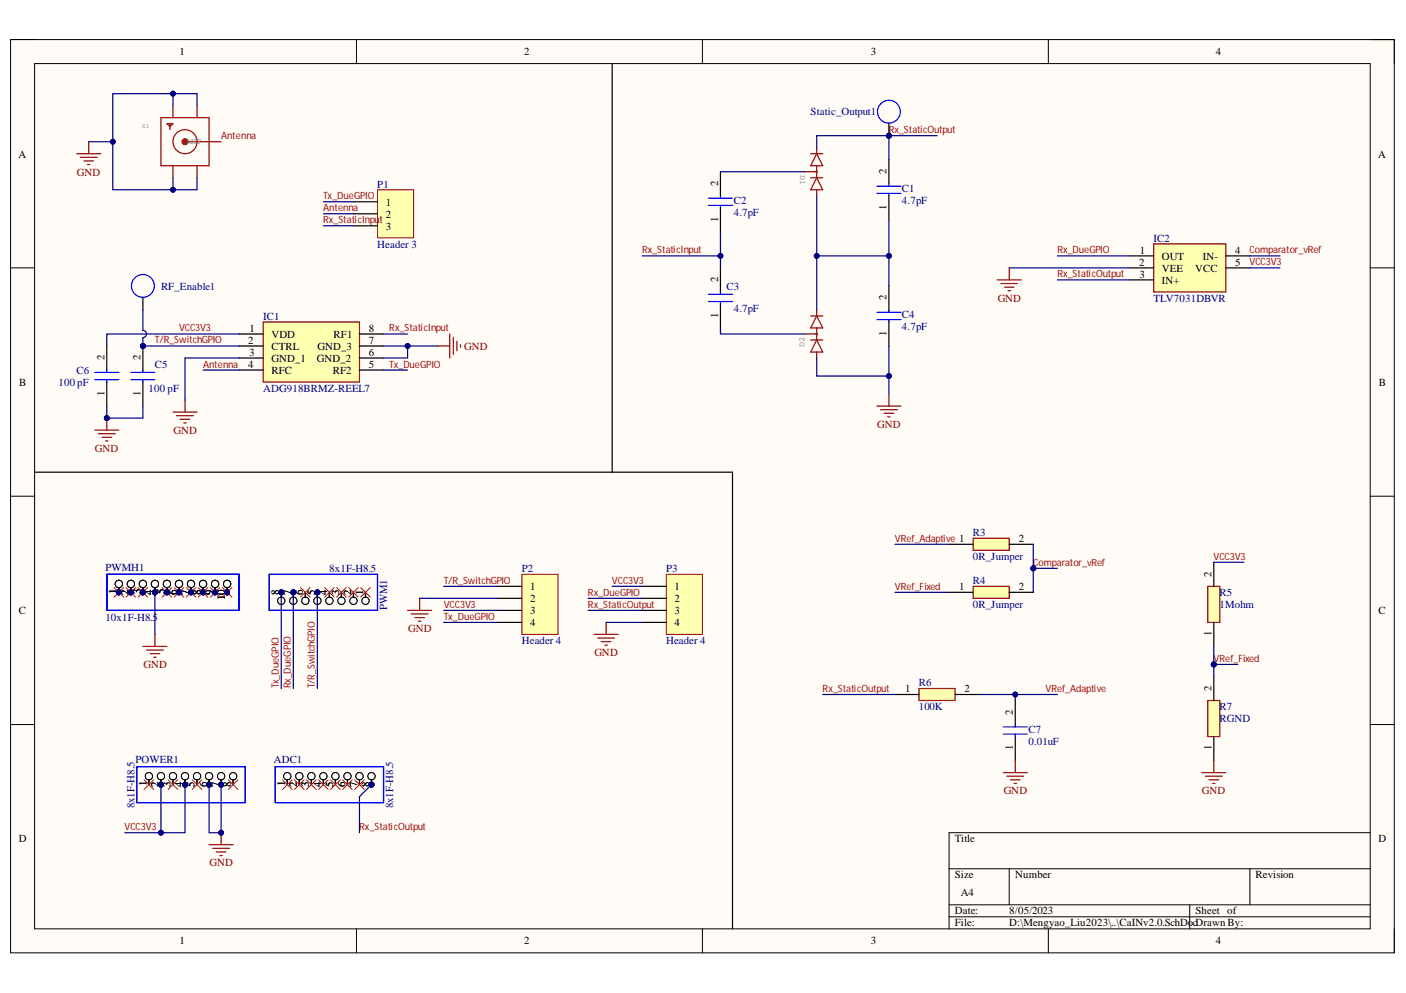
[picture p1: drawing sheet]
<svg xmlns="http://www.w3.org/2000/svg" width="297mm" height="210mm" viewBox="0 0 297 210" stroke-linecap="round" stroke-linejoin="round" font-family="sans-serif">
<defs><g id="words">
<g font-size="2.3">
<text x="37.9" y="11.7">1</text>
<text x="110.8" y="11.7">2</text>
<text x="184" y="11.7">3</text>
<text x="256.9" y="11.7">4</text>
<text x="3.9" y="33.3">A</text>
<text x="291.2" y="33.3">A</text>
<text x="151.7" y="39.3" transform="rotate(-90 151.7 39.3)">2</text>
<text x="187.3" y="36.8" transform="rotate(-90 187.3 36.8)">2</text>
<text x="81.5" y="43.5">1</text>
<text x="81.5" y="46">2</text>
<text x="151.7" y="46.9" transform="rotate(-90 151.7 46.9)">1</text>
<text x="187.3" y="44.3" transform="rotate(-90 187.3 44.3)">1</text>
<text x="81.5" y="48.5">3</text>
<text x="240.8" y="53.6">1</text>
<text x="261" y="53.6">4</text>
<text x="151.7" y="59.7" transform="rotate(-90 151.7 59.7)">2</text>
<text x="240.6" y="56.2">2</text>
<text x="240.7" y="58.7">3</text>
<text x="245.5" y="54.9">OUT</text>
<text x="245.5" y="57.4">VEE</text>
<text x="245.5" y="60">IN+</text>
<text x="252.5" y="57.4">VCC</text>
<text x="254.1" y="54.9">IN-</text>
<text x="261" y="56.2">5</text>
<text x="187.3" y="63.5" transform="rotate(-90 187.3 63.5)">2</text>
<text x="52.7" y="70.1">1</text>
<text x="57.4" y="71.4">VDD</text>
<text x="70.5" y="71.4">RF1</text>
<text x="77.9" y="70.1">8</text>
<text x="151.7" y="67.1" transform="rotate(-90 151.7 67.1)">1</text>
<text x="187.3" y="70.9" transform="rotate(-90 187.3 70.9)">1</text>
<text x="22.1" y="76.2" transform="rotate(-90 22.1 76.2)">2</text>
<text x="29.7" y="76.2" transform="rotate(-90 29.7 76.2)">2</text>
<text x="52.5" y="72.6">2</text>
<text x="52.5" y="77.7">4</text>
<text x="52.6" y="75.2">3</text>
<text x="57.4" y="73.9">CTRL</text>
<text x="57.4" y="76.4">GND_1</text>
<text x="66.9" y="76.4">GND_2</text>
<text x="67.1" y="73.9">GND_3</text>
<text x="77.9" y="72.6">7</text>
<text x="77.9" y="75.2">6</text>
<text x="77.9" y="77.7">5</text>
<text x="4.1" y="81.5">B</text>
<text x="22.1" y="83.6" transform="rotate(-90 22.1 83.6)">1</text>
<text x="29.7" y="83.6" transform="rotate(-90 29.7 83.6)">1</text>
<text x="57.4" y="79">RFC</text>
<text x="70.3" y="79">RF2</text>
<text x="291.3" y="81.5">B</text>
<text x="215.3" y="114.6">2</text>
<text x="24.6" y="125.6" transform="rotate(-90 24.6 125.6)">1</text>
<text x="27.2" y="125.7" transform="rotate(-90 27.2 125.7)">2</text>
<text x="29.7" y="125.7" transform="rotate(-90 29.7 125.7)">3</text>
<text x="32.2" y="125.7" transform="rotate(-90 32.2 125.7)">4</text>
<text x="34.8" y="125.7" transform="rotate(-90 34.8 125.7)">5</text>
<text x="37.3" y="125.7" transform="rotate(-90 37.3 125.7)">6</text>
<text x="39.9" y="125.7" transform="rotate(-90 39.9 125.7)">7</text>
<text x="42.4" y="125.7" transform="rotate(-90 42.4 125.7)">8</text>
<text x="44.9" y="125.7" transform="rotate(-90 44.9 125.7)">9</text>
<text x="58.9" y="125.7" transform="rotate(-90 58.9 125.7)">8</text>
<text x="61.4" y="125.7" transform="rotate(-90 61.4 125.7)">7</text>
<text x="64" y="125.7" transform="rotate(-90 64 125.7)">6</text>
<text x="66.5" y="125.7" transform="rotate(-90 66.5 125.7)">5</text>
<text x="69.1" y="125.7" transform="rotate(-90 69.1 125.7)">4</text>
<text x="71.7" y="125.7" transform="rotate(-90 71.7 125.7)">3</text>
<text x="74.2" y="125.7" transform="rotate(-90 74.2 125.7)">2</text>
<text x="76.7" y="125.7" transform="rotate(-90 76.7 125.7)">1</text>
<text x="112" y="124.7">1</text>
<text x="142.5" y="124.7">1</text>
<text x="202.7" y="124.7">1</text>
<text x="215.3" y="124.7">2</text>
<text x="256" y="121.9" transform="rotate(-90 256 121.9)">2</text>
<text x="4" y="129.8">C</text>
<text x="47.5" y="126.9" transform="rotate(-90 47.5 126.9)">10</text>
<text x="47.5" y="126.9" transform="rotate(-90 47.5 126.9)">1</text>
<text x="112" y="127.3">2</text>
<text x="112" y="129.8">3</text>
<text x="142.5" y="127.3">2</text>
<text x="142.5" y="129.8">3</text>
<text x="291.2" y="129.8">C</text>
<text x="112" y="132.3">4</text>
<text x="142.5" y="132.3">4</text>
<text x="256" y="134.4" transform="rotate(-90 256 134.4)">1</text>
<text x="191.2" y="146.3">1</text>
<text x="203.8" y="146.3">2</text>
<text x="256" y="146" transform="rotate(-90 256 146)">2</text>
<text x="214" y="151.1" transform="rotate(-90 214 151.1)">2</text>
<text x="214" y="158.6" transform="rotate(-90 214 158.6)">1</text>
<text x="256" y="158.6" transform="rotate(-90 256 158.6)">1</text>
<text x="31" y="166.2" transform="rotate(-90 31 166.2)">1</text>
<text x="33.5" y="166.4" transform="rotate(-90 33.5 166.4)">2</text>
<text x="36" y="166.3" transform="rotate(-90 36 166.3)">3</text>
<text x="38.6" y="166.4" transform="rotate(-90 38.6 166.4)">4</text>
<text x="41.1" y="166.3" transform="rotate(-90 41.1 166.3)">5</text>
<text x="43.7" y="166.4" transform="rotate(-90 43.7 166.4)">6</text>
<text x="46.2" y="166.4" transform="rotate(-90 46.2 166.4)">7</text>
<text x="48.7" y="166.3" transform="rotate(-90 48.7 166.3)">8</text>
<text x="60.2" y="166.2" transform="rotate(-90 60.2 166.2)">1</text>
<text x="62.7" y="166.4" transform="rotate(-90 62.7 166.4)">2</text>
<text x="65.2" y="166.3" transform="rotate(-90 65.2 166.3)">3</text>
<text x="67.9" y="166.4" transform="rotate(-90 67.9 166.4)">4</text>
<text x="70.4" y="166.3" transform="rotate(-90 70.4 166.3)">5</text>
<text x="72.9" y="166.4" transform="rotate(-90 72.9 166.4)">6</text>
<text x="75.5" y="166.4" transform="rotate(-90 75.5 166.4)">7</text>
<text x="78" y="166.3" transform="rotate(-90 78 166.3)">8</text>
<text x="4" y="178.1">D</text>
<text x="201.7" y="178.1">Title</text>
<text x="291.2" y="178.1">D</text>
<text x="201.7" y="185.7">Size</text>
<text x="214.5" y="185.7">Number</text>
<text x="265.3" y="185.7">Revision</text>
<text x="203" y="189.5">A4</text>
<text x="201.7" y="193.3">Date:</text>
<text x="201.7" y="195.8">File:</text>
<text x="213.2" y="193.3">8/05/2023</text>
<text x="213.2" y="195.8">D:\Mengyao_Liu2023\..\CaINv2.0.SchDocDrawn By:</text>
<text x="252.6" y="193.3">Sheet of</text>
<text x="37.9" y="199.6">1</text>
<text x="110.8" y="199.6">2</text>
<text x="184" y="199.6">3</text>
<text x="256.9" y="199.6">4</text>
</g>
<g font-size="2.3" fill="#000080">
<text x="171.3" y="24.4">Static_Output1</text>
<text x="79.7" y="39.7">P1</text>
<text x="190.6" y="40.7">C1</text>
<text x="155" y="43.2">C2</text>
<text x="155" y="45.8">4.7pF</text>
<text x="190.6" y="43.2">4.7pF</text>
<text x="79.7" y="52.3">Header 3</text>
<text x="243.7" y="51.1">IC2</text>
<text x="34" y="61.2">RF_Enable1</text>
<text x="153.5" y="61.2">C3</text>
<text x="243.7" y="63.8">TLV7031DBVR</text>
<text x="55.6" y="67.6">IC1</text>
<text x="155" y="66">4.7pF</text>
<text x="190.6" y="67.3">C4</text>
<text x="190.6" y="69.8">4.7pF</text>
<text x="32.7" y="77.7">C5</text>
<text x="12.4" y="81.5">100 pF</text>
<text x="16.2" y="79">C6</text>
<text x="31.4" y="82.8">100 pF</text>
<text x="55.6" y="82.8">ADG918BRMZ-REEL7</text>
<text x="205.5" y="113.3">R3</text>
<text x="205.5" y="118.4">0R_Jumper</text>
<text x="22.3" y="120.7">PWMH1</text>
<text x="69.6" y="120.9">8x1F-H8.5</text>
<text x="110.3" y="120.9">P2</text>
<text x="140.7" y="120.9">P3</text>
<text x="205.5" y="123.5">R4</text>
<text x="257.7" y="126">R5</text>
<text x="22.3" y="131.3">10x1F-H8.5</text>
<text x="81.8" y="129" transform="rotate(-90 81.8 129)">PWM1</text>
<text x="205.5" y="128.5">0R_Jumper</text>
<text x="257.7" y="128.5">1Mohm</text>
<text x="110.3" y="136.1">Header 4</text>
<text x="140.7" y="136.1">Header 4</text>
<text x="194.1" y="145">R6</text>
<text x="194.1" y="150.2">100K</text>
<text x="217.3" y="155">C7</text>
<text x="257.7" y="150.2">R7</text>
<text x="257.7" y="152.7">RGND</text>
<text x="28.6" y="161.3">POWER1</text>
<text x="57.9" y="161.3">ADC1</text>
<text x="217.3" y="157.5">0.01uF</text>
<text x="28.4" y="170.9" transform="rotate(-90 28.4 170.9)">8x1F-H8.5</text>
<text x="83.1" y="170.9" transform="rotate(-90 83.1 170.9)">8x1F-H8.5</text>
</g>
<g font-size="2.3" fill="#800000">
<text x="16.2" y="37.1">GND</text>
<text x="210.8" y="63.8">GND</text>
<text x="98.1" y="73.9">GND</text>
<text x="20.1" y="95.6">GND</text>
<text x="36.6" y="91.7">GND</text>
<text x="185.3" y="90.5">GND</text>
<text x="86.2" y="133.6">GND</text>
<text x="30.3" y="141.2">GND</text>
<text x="125.6" y="138.7">GND</text>
<text x="212" y="167.9">GND</text>
<text x="253.9" y="167.9">GND</text>
<text x="44.3" y="183.2">GND</text>
</g>
<g font-size="2.1" fill="#980000">
<text x="46.7" y="29.4">Antenna</text>
<text x="187.8" y="28.2">Rx_StaticOutput</text>
<text x="68.3" y="42.1">Tx_DueGPIO</text>
<text x="68.3" y="44.7">Antenna</text>
<text x="68.3" y="47.2">Rx_StaticInput</text>
<text x="135.6" y="53.5">Rx_StaticInput</text>
<text x="223.4" y="53.5">Rx_DueGPIO</text>
<text x="264" y="53.5">Comparator_vRef</text>
<text x="223.4" y="58.6">Rx_StaticOutput</text>
<text x="264" y="56.1">VCC3V3</text>
<text x="37.8" y="70">VCC3V3</text>
<text x="82.2" y="70">Rx_StaticInput</text>
<text x="32.7" y="72.6">T/R_Swc GPIO</text>
<text x="39.4" y="72.6">it h</text>
<text x="42.9" y="77.7">Antenna</text>
<text x="82.2" y="77.7">Tx_DueGPIO</text>
<text x="189" y="114.5">VRef_Adaptive1</text>
<text x="218.3" y="119.6">Comparator_vRef</text>
<text x="256.4" y="118.3">VCC3V3</text>
<text x="93.8" y="123.4">T/R_Swc GPIO</text>
<text x="100.4" y="123.4">it h</text>
<text x="124.2" y="125.9">Rx_DueGPIO</text>
<text x="129.3" y="123.4">VCC3V3</text>
<text x="189" y="124.6">VRef_Fixed</text>
<text x="93.8" y="131">Tx_DueGPIO</text>
<text x="93.8" y="128.4">VCC3V3</text>
<text x="124.2" y="128.4">Rx_StaticOutput</text>
<text x="66.5" y="138.8" transform="rotate(-90 66.5 138.8)">it hGPIO</text>
<text x="256.4" y="139.9">VRef_Fixed</text>
<text x="58.9" y="145.5" transform="rotate(-90 58.9 145.5)">Tx_DueGPIO</text>
<text x="61.4" y="145.5" transform="rotate(-90 61.4 145.5)">Rx_DueGPIO</text>
<text x="66.5" y="145.5" transform="rotate(-90 66.5 145.5)">T/R_Swc</text>
<text x="173.8" y="146.3">Rx_StaticOutput</text>
<text x="220.8" y="146.3">VRef_Adaptive</text>
<text x="26.3" y="175.5">VCC3V3</text>
<text x="75.9" y="175.5">Rx_StaticOutput</text>
</g>
<g font-size="1.8" fill="#808080">
<text x="39.3" y="30.4">ANT</text>
<text x="169.1" y="37" transform="rotate(90 169.1 37)">D1</text>
<text x="170" y="73.3" transform="rotate(-90 170 73.3)">D2</text>
</g>
<text font-size="1.4" fill="#808080" x="30" y="27">X1</text>
</g></defs>
<path d="M2.2 8.4h292.4v193h-292.4z" fill-rule="evenodd" fill="#fffcf8"/>
<path d="M2.2 8.4h292.4v193h-292.4z" fill="none" stroke="#000" stroke-width=".21"/>
<path d="M7.3 13.4h282.2v182.9h-282.2z" fill-rule="evenodd" fill="#fffcf8"/>
<g fill="none" stroke="#000" stroke-width=".21">
<path d="M2.2 8.4h5.1M7.3 13.4h282.2v182.9h-282.2zM75.3 8.4v5M148.4 8.4v5M221.5 8.4v5M289.5 8.4h5.1v5M2.2 56.6h5.1M289.5 56.6h5.1M2.2 104.9h5.1M289.5 104.9h5.1M2.2 153.2h5.1M289.5 153.2h5.1"/>
<path d="M289.5 176h-89v20.3M75.3 196.3v5.1M148.4 196.3v5.1M200.5 183.6h89M200.5 191.3h89M200.5 193.8h89M213.2 183.6v7.7M221.5 196.3v5.1M251.3 191.3v5M264.1 183.6v7.7M294.6 196.3v5.1"/>
</g>
<g fill="none" stroke="#800000" stroke-width=".25">
<path d="M16.2 32.5h5.1M17 33.3h3.5M17.7 34h2.1M18.5 34.8h.5M18.7 30v2.5M34 24.9h10.2v10.1h-10.2zM35.3 26.1h1.2l-.6 .7zM35.9 26.1v1.3M36.5 22.3v2.6M36.5 35v2.6M39.1 30h7.6M41.6 22.3v2.6"/>
<path d="M41.6 35v2.6"/>
<circle cx="39.1" cy="30" r="2.54"/>
</g>
<circle cx="39.1" cy="30" r=".36" fill="none" stroke="#800000" stroke-width=".76"/>
<path d="M55.6 68.1h20.3v12.7h-20.3z" fill-rule="evenodd" fill="#ffffb0"/>
<path d="M55.6 68.1h20.3v12.7h-20.3zM20 90.9h5.1M20.8 91.7h3.5M21.5 92.4h2.1M22.3 93.2h.5M22.6 88.4v2.5" fill="none" stroke="#800000" stroke-width=".25"/>
<path d="M50.5 70.6h5.1M50.5 73.1h5.1M50.5 75.7h5.1M50.5 78.2h5.1M75.9 70.6h5.1M75.9 73.1h5.1M75.9 75.7h5.1M75.9 78.2h5.1" fill="none" stroke="#000" stroke-width=".25"/>
<circle cx="22.6" cy="88.4" r=".51" fill="#000080"/>
<circle cx="22.6" cy="88.4" r=".51" fill="none" stroke="#000080" stroke-width=".21"/>
<path d="M22.6 73.1v5.1M22.6 80.8v5" fill="none" stroke="#000" stroke-width=".25"/>
<path d="M20 78.7h5.1M22.6 78.2v.5M20 80.2h5.1M22.6 80.2v.6" fill="none" stroke="#00f" stroke-width=".25"/>
<circle cx="30.2" cy="73.1" r=".51" fill="#000080"/>
<circle cx="30.2" cy="73.1" r=".51" fill="none" stroke="#000080" stroke-width=".21"/>
<path d="M30.2 73.1v5.1M30.2 80.8v5" fill="none" stroke="#000" stroke-width=".25"/>
<circle cx="30.2" cy="73.1" r=".51" fill="#000080"/>
<circle cx="30.2" cy="73.1" r=".51" fill="none" stroke="#000080" stroke-width=".21"/>
<path d="M27.6 78.7h5.1M30.2 78.2v.5M27.6 80.2h5.1M30.2 80.2v.6" fill="none" stroke="#00f" stroke-width=".25"/>
<path d="M92.5 73.1h2.5M95 70.6v5.1M95.8 71.4v3.5M96.5 72.1v2.1M97.3 72.9v.5M36.5 87.1h5.1M37.3 87.9h3.6M38.1 88.6h2M38.8 89.4h.5M39.1 84.6v2.5" fill="none" stroke="#800000" stroke-width=".25"/>
<path d="M79.8 40.1h7.6v10.2h-7.6z" fill-rule="evenodd" fill="#ffffb0"/>
<path d="M79.8 40.1h7.6v10.2h-7.6z" fill="none" stroke="#800000" stroke-width=".21"/>
<path d="M152.2 36.3v5.1M187.8 33.8v5M74.7 42.7h5.1M74.7 45.2h5.1M74.7 47.7h5.1M152.2 43.9v5.1M152.2 56.6v5.1M187.8 41.4v5.1M30.2 63v2.5M152.2 64.2v5.1M187.8 60.4v5.1M187.8 68.1v5" fill="none" stroke="#000" stroke-width=".25"/>
<g fill="none" stroke="#00f" stroke-width=".25">
<path d="M185.3 39.4h5M187.8 38.8v.6M149.7 43.4h5.1M149.7 41.9h5.1M152.2 41.4v.5M152.2 43.4v.5M185.3 40.9h5M187.8 40.9v.5M30.1 62.8a2.41 2.41 0 0 1-2.1-3.4 2.41 2.41 0 0 1 4.1-.5 2.41 2.41 0 0 1-1.4 3.9h-.5M149.7 63.7h5.1M149.7 62.2h5.1M152.2 61.7v.5"/>
<path d="M152.2 63.7v.5M185.3 67.6h5M185.3 66h5M187.8 65.5v.5M187.8 67.6v.5"/>
</g>
<g fill="none" stroke="#800000" stroke-width=".25">
<path d="M170 36.3h2.5M171.3 32.5h2.5M171.3 37.6h1.2M172.5 32.5l1.3 2.5h-2.5zM172.5 31.2v1.3M172.5 35v2.6M172.5 37.6l-1.2 2.5h1.2v1.3M173.8 37.6h-1.3l1.3 2.5h-1.3M170 70.6h2.5M171.3 66.8h1.2M171.3 71.9h2.5M172.5 65.5v1.3"/>
<path d="M172.5 69.3v2.6M172.5 74.4v1.3M172.5 71.9l1.3 2.5h-2.5zM173.8 66.8h-1.3l1.3 2.5h-2.5l1.2-2.5M185.3 85.8h5M186 86.6h3.6M186.8 87.4h2M187.5 88.1h.5M187.8 83.3v2.5"/>
<circle cx="172.5" cy="36.3" r=".13"/>
<circle cx="172.5" cy="70.6" r=".13"/>
</g>
<circle cx="187.8" cy="28.7" r=".51" fill="#000080"/>
<circle cx="187.8" cy="28.7" r=".51" fill="none" stroke="#000080" stroke-width=".21"/>
<circle cx="187.8" cy="28.7" r=".51" fill="#000080"/>
<circle cx="187.8" cy="28.7" r=".51" fill="none" stroke="#000080" stroke-width=".21"/>
<path d="M187.8 26a2.41 2.41 0 0 1-2.2-3.5 2.41 2.41 0 0 1 4.1-.4 2.41 2.41 0 0 1-1.4 3.9h-.5" fill="none" stroke="#00f" stroke-width=".25"/>
<path d="M187.8 26.1v2.6" fill="none" stroke="#000" stroke-width=".25"/>
<circle cx="187.8" cy="28.7" r=".51" fill="#000080"/>
<circle cx="187.8" cy="28.7" r=".51" fill="none" stroke="#000080" stroke-width=".21"/>
<circle cx="25.1" cy="125.2" r=".51" fill="#000080"/>
<circle cx="25.1" cy="125.2" r=".51" fill="none" stroke="#000080" stroke-width=".21"/>
<circle cx="27.6" cy="125.2" r=".51" fill="#000080"/>
<circle cx="27.6" cy="125.2" r=".51" fill="none" stroke="#000080" stroke-width=".21"/>
<circle cx="30.2" cy="125.2" r=".51" fill="#000080"/>
<circle cx="30.2" cy="125.2" r=".51" fill="none" stroke="#000080" stroke-width=".21"/>
<circle cx="32.7" cy="125.2" r=".51" fill="#000080"/>
<circle cx="32.7" cy="125.2" r=".51" fill="none" stroke="#000080" stroke-width=".21"/>
<circle cx="35.3" cy="125.2" r=".51" fill="#000080"/>
<circle cx="35.3" cy="125.2" r=".51" fill="none" stroke="#000080" stroke-width=".21"/>
<circle cx="37.8" cy="125.2" r=".51" fill="#000080"/>
<circle cx="37.8" cy="125.2" r=".51" fill="none" stroke="#000080" stroke-width=".21"/>
<circle cx="40.4" cy="125.2" r=".51" fill="#000080"/>
<circle cx="40.4" cy="125.2" r=".51" fill="none" stroke="#000080" stroke-width=".21"/>
<circle cx="42.9" cy="125.2" r=".51" fill="#000080"/>
<circle cx="42.9" cy="125.2" r=".51" fill="none" stroke="#000080" stroke-width=".21"/>
<circle cx="45.4" cy="125.2" r=".51" fill="#000080"/>
<circle cx="45.4" cy="125.2" r=".51" fill="none" stroke="#000080" stroke-width=".21"/>
<circle cx="48" cy="125.2" r=".51" fill="#000080"/>
<circle cx="48" cy="125.2" r=".51" fill="none" stroke="#000080" stroke-width=".21"/>
<circle cx="25.1" cy="125.2" r=".51" fill="#000080"/>
<circle cx="25.1" cy="125.2" r=".51" fill="none" stroke="#000080" stroke-width=".21"/>
<circle cx="27.6" cy="125.2" r=".51" fill="#000080"/>
<circle cx="27.6" cy="125.2" r=".51" fill="none" stroke="#000080" stroke-width=".21"/>
<circle cx="30.2" cy="125.2" r=".51" fill="#000080"/>
<circle cx="30.2" cy="125.2" r=".51" fill="none" stroke="#000080" stroke-width=".21"/>
<circle cx="32.7" cy="125.2" r=".51" fill="#000080"/>
<circle cx="32.7" cy="125.2" r=".51" fill="none" stroke="#000080" stroke-width=".21"/>
<circle cx="35.3" cy="125.2" r=".51" fill="#000080"/>
<circle cx="35.3" cy="125.2" r=".51" fill="none" stroke="#000080" stroke-width=".21"/>
<circle cx="37.8" cy="125.2" r=".51" fill="#000080"/>
<circle cx="37.8" cy="125.2" r=".51" fill="none" stroke="#000080" stroke-width=".21"/>
<circle cx="40.4" cy="125.2" r=".51" fill="#000080"/>
<circle cx="40.4" cy="125.2" r=".51" fill="none" stroke="#000080" stroke-width=".21"/>
<circle cx="42.9" cy="125.2" r=".51" fill="#000080"/>
<circle cx="42.9" cy="125.2" r=".51" fill="none" stroke="#000080" stroke-width=".21"/>
<circle cx="45.4" cy="125.2" r=".51" fill="#000080"/>
<circle cx="45.4" cy="125.2" r=".51" fill="none" stroke="#000080" stroke-width=".21"/>
<circle cx="48" cy="125.2" r=".51" fill="#000080"/>
<circle cx="48" cy="125.2" r=".51" fill="none" stroke="#000080" stroke-width=".21"/>
<circle cx="25.1" cy="125.2" r=".51" fill="#000080"/>
<circle cx="25.1" cy="125.2" r=".51" fill="none" stroke="#000080" stroke-width=".21"/>
<circle cx="27.6" cy="125.2" r=".51" fill="#000080"/>
<circle cx="27.6" cy="125.2" r=".51" fill="none" stroke="#000080" stroke-width=".21"/>
<circle cx="30.2" cy="125.2" r=".51" fill="#000080"/>
<circle cx="30.2" cy="125.2" r=".51" fill="none" stroke="#000080" stroke-width=".21"/>
<circle cx="32.7" cy="125.2" r=".51" fill="#000080"/>
<circle cx="32.7" cy="125.2" r=".51" fill="none" stroke="#000080" stroke-width=".21"/>
<circle cx="35.3" cy="125.2" r=".51" fill="#000080"/>
<circle cx="35.3" cy="125.2" r=".51" fill="none" stroke="#000080" stroke-width=".21"/>
<circle cx="37.8" cy="125.2" r=".51" fill="#000080"/>
<circle cx="37.8" cy="125.2" r=".51" fill="none" stroke="#000080" stroke-width=".21"/>
<circle cx="40.4" cy="125.2" r=".51" fill="#000080"/>
<circle cx="40.4" cy="125.2" r=".51" fill="none" stroke="#000080" stroke-width=".21"/>
<circle cx="42.9" cy="125.2" r=".51" fill="#000080"/>
<circle cx="42.9" cy="125.2" r=".51" fill="none" stroke="#000080" stroke-width=".21"/>
<circle cx="45.4" cy="125.2" r=".51" fill="#000080"/>
<circle cx="45.4" cy="125.2" r=".51" fill="none" stroke="#000080" stroke-width=".21"/>
<circle cx="48" cy="125.2" r=".51" fill="#000080"/>
<circle cx="48" cy="125.2" r=".51" fill="none" stroke="#000080" stroke-width=".21"/>
<path d="M25.1 122.7v2.5" fill="none" stroke="#000" stroke-width=".25"/>
<circle cx="25.1" cy="123.4" r=".76" fill="#f8fcff"/>
<circle cx="25.1" cy="123.4" r=".76" fill="none" stroke="#000" stroke-width=".21"/>
<circle cx="25.1" cy="125.2" r=".51" fill="#000080"/>
<circle cx="25.1" cy="125.2" r=".51" fill="none" stroke="#000080" stroke-width=".21"/>
<path d="M27.6 122.7v2.5" fill="none" stroke="#000" stroke-width=".25"/>
<circle cx="27.6" cy="123.4" r=".76" fill="#f8fcff"/>
<circle cx="27.6" cy="123.4" r=".76" fill="none" stroke="#000" stroke-width=".21"/>
<circle cx="27.6" cy="125.2" r=".51" fill="#000080"/>
<circle cx="27.6" cy="125.2" r=".51" fill="none" stroke="#000080" stroke-width=".21"/>
<path d="M30.2 122.7v2.5" fill="none" stroke="#000" stroke-width=".25"/>
<circle cx="30.2" cy="123.4" r=".76" fill="#f8fcff"/>
<circle cx="30.2" cy="123.4" r=".76" fill="none" stroke="#000" stroke-width=".21"/>
<circle cx="30.2" cy="125.2" r=".51" fill="#000080"/>
<circle cx="30.2" cy="125.2" r=".51" fill="none" stroke="#000080" stroke-width=".21"/>
<path d="M32.7 122.7v2.5" fill="none" stroke="#000" stroke-width=".25"/>
<circle cx="32.7" cy="123.4" r=".76" fill="#f8fcff"/>
<circle cx="32.7" cy="123.4" r=".76" fill="none" stroke="#000" stroke-width=".21"/>
<circle cx="32.7" cy="125.2" r=".51" fill="#000080"/>
<circle cx="32.7" cy="125.2" r=".51" fill="none" stroke="#000080" stroke-width=".21"/>
<path d="M35.3 122.7v2.5" fill="none" stroke="#000" stroke-width=".25"/>
<circle cx="35.3" cy="123.4" r=".76" fill="#f8fcff"/>
<circle cx="35.3" cy="123.4" r=".76" fill="none" stroke="#000" stroke-width=".21"/>
<circle cx="35.3" cy="125.2" r=".51" fill="#000080"/>
<circle cx="35.3" cy="125.2" r=".51" fill="none" stroke="#000080" stroke-width=".21"/>
<path d="M37.8 122.7v2.5" fill="none" stroke="#000" stroke-width=".25"/>
<circle cx="37.8" cy="123.4" r=".76" fill="#f8fcff"/>
<circle cx="37.8" cy="123.4" r=".76" fill="none" stroke="#000" stroke-width=".21"/>
<circle cx="37.8" cy="125.2" r=".51" fill="#000080"/>
<circle cx="37.8" cy="125.2" r=".51" fill="none" stroke="#000080" stroke-width=".21"/>
<path d="M40.4 122.7v2.5" fill="none" stroke="#000" stroke-width=".25"/>
<circle cx="40.4" cy="123.4" r=".76" fill="#f8fcff"/>
<circle cx="40.4" cy="123.4" r=".76" fill="none" stroke="#000" stroke-width=".21"/>
<circle cx="40.4" cy="125.2" r=".51" fill="#000080"/>
<circle cx="40.4" cy="125.2" r=".51" fill="none" stroke="#000080" stroke-width=".21"/>
<path d="M42.9 122.7v2.5" fill="none" stroke="#000" stroke-width=".25"/>
<circle cx="42.9" cy="123.4" r=".76" fill="#f8fcff"/>
<circle cx="42.9" cy="123.4" r=".76" fill="none" stroke="#000" stroke-width=".21"/>
<circle cx="42.9" cy="125.2" r=".51" fill="#000080"/>
<circle cx="42.9" cy="125.2" r=".51" fill="none" stroke="#000080" stroke-width=".21"/>
<path d="M45.4 122.7v2.5" fill="none" stroke="#000" stroke-width=".25"/>
<circle cx="45.4" cy="123.4" r=".76" fill="#f8fcff"/>
<circle cx="45.4" cy="123.4" r=".76" fill="none" stroke="#000" stroke-width=".21"/>
<circle cx="45.4" cy="125.2" r=".51" fill="#000080"/>
<circle cx="45.4" cy="125.2" r=".51" fill="none" stroke="#000080" stroke-width=".21"/>
<path d="M48 122.7v2.5" fill="none" stroke="#000" stroke-width=".25"/>
<circle cx="48" cy="123.4" r=".76" fill="#f8fcff"/>
<circle cx="48" cy="123.4" r=".76" fill="none" stroke="#000" stroke-width=".21"/>
<circle cx="48" cy="125.2" r=".51" fill="#000080"/>
<circle cx="48" cy="125.2" r=".51" fill="none" stroke="#000080" stroke-width=".21"/>
<path d="M22.6 121.4h27.9v7.6h-27.9z" fill="none" stroke="#00f" stroke-width=".25"/>
<path d="M25.1 122.7v2.5" fill="none" stroke="#000" stroke-width=".25"/>
<circle cx="25.1" cy="123.4" r=".76" fill="#f8fcff"/>
<circle cx="25.1" cy="123.4" r=".76" fill="none" stroke="#000" stroke-width=".21"/>
<circle cx="25.1" cy="125.2" r=".51" fill="#000080"/>
<circle cx="25.1" cy="125.2" r=".51" fill="none" stroke="#000080" stroke-width=".21"/>
<path d="M27.6 122.7v2.5" fill="none" stroke="#000" stroke-width=".25"/>
<circle cx="27.6" cy="123.4" r=".76" fill="#f8fcff"/>
<circle cx="27.6" cy="123.4" r=".76" fill="none" stroke="#000" stroke-width=".21"/>
<circle cx="27.6" cy="125.2" r=".51" fill="#000080"/>
<circle cx="27.6" cy="125.2" r=".51" fill="none" stroke="#000080" stroke-width=".21"/>
<path d="M30.2 122.7v2.5" fill="none" stroke="#000" stroke-width=".25"/>
<circle cx="30.2" cy="123.4" r=".76" fill="#f8fcff"/>
<circle cx="30.2" cy="123.4" r=".76" fill="none" stroke="#000" stroke-width=".21"/>
<circle cx="30.2" cy="125.2" r=".51" fill="#000080"/>
<circle cx="30.2" cy="125.2" r=".51" fill="none" stroke="#000080" stroke-width=".21"/>
<path d="M32.7 122.7v2.5" fill="none" stroke="#000" stroke-width=".25"/>
<circle cx="32.7" cy="123.4" r=".76" fill="#f8fcff"/>
<circle cx="32.7" cy="123.4" r=".76" fill="none" stroke="#000" stroke-width=".21"/>
<circle cx="32.7" cy="125.2" r=".51" fill="#000080"/>
<circle cx="32.7" cy="125.2" r=".51" fill="none" stroke="#000080" stroke-width=".21"/>
<path d="M35.3 122.7v2.5" fill="none" stroke="#000" stroke-width=".25"/>
<circle cx="35.3" cy="123.4" r=".76" fill="#f8fcff"/>
<circle cx="35.3" cy="123.4" r=".76" fill="none" stroke="#000" stroke-width=".21"/>
<circle cx="35.3" cy="125.2" r=".51" fill="#000080"/>
<circle cx="35.3" cy="125.2" r=".51" fill="none" stroke="#000080" stroke-width=".21"/>
<path d="M37.8 122.7v2.5" fill="none" stroke="#000" stroke-width=".25"/>
<circle cx="37.8" cy="123.4" r=".76" fill="#f8fcff"/>
<circle cx="37.8" cy="123.4" r=".76" fill="none" stroke="#000" stroke-width=".21"/>
<circle cx="37.8" cy="125.2" r=".51" fill="#000080"/>
<circle cx="37.8" cy="125.2" r=".51" fill="none" stroke="#000080" stroke-width=".21"/>
<path d="M40.4 122.7v2.5" fill="none" stroke="#000" stroke-width=".25"/>
<circle cx="40.4" cy="123.4" r=".76" fill="#f8fcff"/>
<circle cx="40.4" cy="123.4" r=".76" fill="none" stroke="#000" stroke-width=".21"/>
<circle cx="40.4" cy="125.2" r=".51" fill="#000080"/>
<circle cx="40.4" cy="125.2" r=".51" fill="none" stroke="#000080" stroke-width=".21"/>
<path d="M42.9 122.7v2.5" fill="none" stroke="#000" stroke-width=".25"/>
<circle cx="42.9" cy="123.4" r=".76" fill="#f8fcff"/>
<circle cx="42.9" cy="123.4" r=".76" fill="none" stroke="#000" stroke-width=".21"/>
<circle cx="42.9" cy="125.2" r=".51" fill="#000080"/>
<circle cx="42.9" cy="125.2" r=".51" fill="none" stroke="#000080" stroke-width=".21"/>
<path d="M45.4 122.7v2.5" fill="none" stroke="#000" stroke-width=".25"/>
<circle cx="45.4" cy="123.4" r=".76" fill="#f8fcff"/>
<circle cx="45.4" cy="123.4" r=".76" fill="none" stroke="#000" stroke-width=".21"/>
<circle cx="45.4" cy="125.2" r=".51" fill="#000080"/>
<circle cx="45.4" cy="125.2" r=".51" fill="none" stroke="#000080" stroke-width=".21"/>
<path d="M48 122.7v2.5" fill="none" stroke="#000" stroke-width=".25"/>
<circle cx="48" cy="123.4" r=".76" fill="#f8fcff"/>
<circle cx="48" cy="123.4" r=".76" fill="none" stroke="#000" stroke-width=".21"/>
<circle cx="48" cy="125.2" r=".51" fill="#000080"/>
<circle cx="48" cy="125.2" r=".51" fill="none" stroke="#000080" stroke-width=".21"/>
<path d="M22.6 121.4h27.9v7.6h-27.9z" fill="none" stroke="#00f" stroke-width=".25"/>
<path d="M25.1 122.7v2.5" fill="none" stroke="#000" stroke-width=".25"/>
<circle cx="25.1" cy="123.4" r=".76" fill="#f8fcff"/>
<circle cx="25.1" cy="123.4" r=".76" fill="none" stroke="#000" stroke-width=".21"/>
<circle cx="25.1" cy="125.2" r=".51" fill="#000080"/>
<circle cx="25.1" cy="125.2" r=".51" fill="none" stroke="#000080" stroke-width=".21"/>
<path d="M27.6 122.7v2.5" fill="none" stroke="#000" stroke-width=".25"/>
<circle cx="27.6" cy="123.4" r=".76" fill="#f8fcff"/>
<circle cx="27.6" cy="123.4" r=".76" fill="none" stroke="#000" stroke-width=".21"/>
<circle cx="27.6" cy="125.2" r=".51" fill="#000080"/>
<circle cx="27.6" cy="125.2" r=".51" fill="none" stroke="#000080" stroke-width=".21"/>
<path d="M30.2 122.7v2.5" fill="none" stroke="#000" stroke-width=".25"/>
<circle cx="30.2" cy="123.4" r=".76" fill="#f8fcff"/>
<circle cx="30.2" cy="123.4" r=".76" fill="none" stroke="#000" stroke-width=".21"/>
<circle cx="30.2" cy="125.2" r=".51" fill="#000080"/>
<circle cx="30.2" cy="125.2" r=".51" fill="none" stroke="#000080" stroke-width=".21"/>
<path d="M32.7 122.7v2.5" fill="none" stroke="#000" stroke-width=".25"/>
<circle cx="32.7" cy="123.4" r=".76" fill="#f8fcff"/>
<circle cx="32.7" cy="123.4" r=".76" fill="none" stroke="#000" stroke-width=".21"/>
<circle cx="32.7" cy="125.2" r=".51" fill="#000080"/>
<circle cx="32.7" cy="125.2" r=".51" fill="none" stroke="#000080" stroke-width=".21"/>
<path d="M35.3 122.7v2.5" fill="none" stroke="#000" stroke-width=".25"/>
<circle cx="35.3" cy="123.4" r=".76" fill="#f8fcff"/>
<circle cx="35.3" cy="123.4" r=".76" fill="none" stroke="#000" stroke-width=".21"/>
<circle cx="35.3" cy="125.2" r=".51" fill="#000080"/>
<circle cx="35.3" cy="125.2" r=".51" fill="none" stroke="#000080" stroke-width=".21"/>
<path d="M37.8 122.7v2.5" fill="none" stroke="#000" stroke-width=".25"/>
<circle cx="37.8" cy="123.4" r=".76" fill="#f8fcff"/>
<circle cx="37.8" cy="123.4" r=".76" fill="none" stroke="#000" stroke-width=".21"/>
<circle cx="37.8" cy="125.2" r=".51" fill="#000080"/>
<circle cx="37.8" cy="125.2" r=".51" fill="none" stroke="#000080" stroke-width=".21"/>
<path d="M40.4 122.7v2.5" fill="none" stroke="#000" stroke-width=".25"/>
<circle cx="40.4" cy="123.4" r=".76" fill="#f8fcff"/>
<circle cx="40.4" cy="123.4" r=".76" fill="none" stroke="#000" stroke-width=".21"/>
<circle cx="40.4" cy="125.2" r=".51" fill="#000080"/>
<circle cx="40.4" cy="125.2" r=".51" fill="none" stroke="#000080" stroke-width=".21"/>
<path d="M42.9 122.7v2.5" fill="none" stroke="#000" stroke-width=".25"/>
<circle cx="42.9" cy="123.4" r=".76" fill="#f8fcff"/>
<circle cx="42.9" cy="123.4" r=".76" fill="none" stroke="#000" stroke-width=".21"/>
<circle cx="42.9" cy="125.2" r=".51" fill="#000080"/>
<circle cx="42.9" cy="125.2" r=".51" fill="none" stroke="#000080" stroke-width=".21"/>
<path d="M45.4 122.7v2.5" fill="none" stroke="#000" stroke-width=".25"/>
<circle cx="45.4" cy="123.4" r=".76" fill="#f8fcff"/>
<circle cx="45.4" cy="123.4" r=".76" fill="none" stroke="#000" stroke-width=".21"/>
<circle cx="45.4" cy="125.2" r=".51" fill="#000080"/>
<circle cx="45.4" cy="125.2" r=".51" fill="none" stroke="#000080" stroke-width=".21"/>
<path d="M48 122.7v2.5" fill="none" stroke="#000" stroke-width=".25"/>
<circle cx="48" cy="123.4" r=".76" fill="#f8fcff"/>
<circle cx="48" cy="123.4" r=".76" fill="none" stroke="#000" stroke-width=".21"/>
<circle cx="48" cy="125.2" r=".51" fill="#000080"/>
<circle cx="48" cy="125.2" r=".51" fill="none" stroke="#000080" stroke-width=".21"/>
<path d="M22.6 121.4h27.9v7.6h-27.9z" fill="none" stroke="#00f" stroke-width=".25"/>
<circle cx="78.5" cy="165.9" r=".51" fill="#000080"/>
<circle cx="78.5" cy="165.9" r=".51" fill="none" stroke="#000080" stroke-width=".21"/>
<circle cx="78.5" cy="165.9" r=".51" fill="#000080"/>
<circle cx="78.5" cy="165.9" r=".51" fill="none" stroke="#000080" stroke-width=".21"/>
<path d="M60.7 163.3v2.6" fill="none" stroke="#000" stroke-width=".25"/>
<circle cx="60.7" cy="164.1" r=".76" fill="#f8fcff"/>
<circle cx="60.7" cy="164.1" r=".76" fill="none" stroke="#000" stroke-width=".21"/>
<path d="M63.2 163.3v2.6" fill="none" stroke="#000" stroke-width=".25"/>
<circle cx="63.2" cy="164.1" r=".76" fill="#f8fcff"/>
<circle cx="63.2" cy="164.1" r=".76" fill="none" stroke="#000" stroke-width=".21"/>
<path d="M65.8 163.3v2.6" fill="none" stroke="#000" stroke-width=".25"/>
<circle cx="65.8" cy="164.1" r=".76" fill="#f8fcff"/>
<circle cx="65.8" cy="164.1" r=".76" fill="none" stroke="#000" stroke-width=".21"/>
<path d="M68.3 163.3v2.6" fill="none" stroke="#000" stroke-width=".25"/>
<circle cx="68.3" cy="164.1" r=".76" fill="#f8fcff"/>
<circle cx="68.3" cy="164.1" r=".76" fill="none" stroke="#000" stroke-width=".21"/>
<path d="M70.9 163.3v2.6" fill="none" stroke="#000" stroke-width=".25"/>
<circle cx="70.9" cy="164.1" r=".76" fill="#f8fcff"/>
<circle cx="70.9" cy="164.1" r=".76" fill="none" stroke="#000" stroke-width=".21"/>
<path d="M73.4 163.3v2.6" fill="none" stroke="#000" stroke-width=".25"/>
<circle cx="73.4" cy="164.1" r=".76" fill="#f8fcff"/>
<circle cx="73.4" cy="164.1" r=".76" fill="none" stroke="#000" stroke-width=".21"/>
<path d="M75.9 163.3v2.6" fill="none" stroke="#000" stroke-width=".25"/>
<circle cx="75.9" cy="164.1" r=".76" fill="#f8fcff"/>
<circle cx="75.9" cy="164.1" r=".76" fill="none" stroke="#000" stroke-width=".21"/>
<path d="M78.5 163.3v2.6" fill="none" stroke="#000" stroke-width=".25"/>
<circle cx="78.5" cy="164.1" r=".76" fill="#f8fcff"/>
<circle cx="78.5" cy="164.1" r=".76" fill="none" stroke="#000" stroke-width=".21"/>
<circle cx="78.5" cy="165.9" r=".51" fill="#000080"/>
<circle cx="78.5" cy="165.9" r=".51" fill="none" stroke="#000080" stroke-width=".21"/>
<path d="M58.2 162h22.8v7.7h-22.8z" fill="none" stroke="#00f" stroke-width=".25"/>
<path d="M60.7 163.3v2.6" fill="none" stroke="#000" stroke-width=".25"/>
<circle cx="60.7" cy="164.1" r=".76" fill="#f8fcff"/>
<circle cx="60.7" cy="164.1" r=".76" fill="none" stroke="#000" stroke-width=".21"/>
<path d="M63.2 163.3v2.6" fill="none" stroke="#000" stroke-width=".25"/>
<circle cx="63.2" cy="164.1" r=".76" fill="#f8fcff"/>
<circle cx="63.2" cy="164.1" r=".76" fill="none" stroke="#000" stroke-width=".21"/>
<path d="M65.8 163.3v2.6" fill="none" stroke="#000" stroke-width=".25"/>
<circle cx="65.8" cy="164.1" r=".76" fill="#f8fcff"/>
<circle cx="65.8" cy="164.1" r=".76" fill="none" stroke="#000" stroke-width=".21"/>
<path d="M68.3 163.3v2.6" fill="none" stroke="#000" stroke-width=".25"/>
<circle cx="68.3" cy="164.1" r=".76" fill="#f8fcff"/>
<circle cx="68.3" cy="164.1" r=".76" fill="none" stroke="#000" stroke-width=".21"/>
<path d="M70.9 163.3v2.6" fill="none" stroke="#000" stroke-width=".25"/>
<circle cx="70.9" cy="164.1" r=".76" fill="#f8fcff"/>
<circle cx="70.9" cy="164.1" r=".76" fill="none" stroke="#000" stroke-width=".21"/>
<path d="M73.4 163.3v2.6" fill="none" stroke="#000" stroke-width=".25"/>
<circle cx="73.4" cy="164.1" r=".76" fill="#f8fcff"/>
<circle cx="73.4" cy="164.1" r=".76" fill="none" stroke="#000" stroke-width=".21"/>
<path d="M75.9 163.3v2.6" fill="none" stroke="#000" stroke-width=".25"/>
<circle cx="75.9" cy="164.1" r=".76" fill="#f8fcff"/>
<circle cx="75.9" cy="164.1" r=".76" fill="none" stroke="#000" stroke-width=".21"/>
<path d="M78.5 163.3v2.6" fill="none" stroke="#000" stroke-width=".25"/>
<circle cx="78.5" cy="164.1" r=".76" fill="#f8fcff"/>
<circle cx="78.5" cy="164.1" r=".76" fill="none" stroke="#000" stroke-width=".21"/>
<circle cx="78.5" cy="165.9" r=".51" fill="#000080"/>
<circle cx="78.5" cy="165.9" r=".51" fill="none" stroke="#000080" stroke-width=".21"/>
<path d="M58.2 162h22.8v7.7h-22.8z" fill="none" stroke="#00f" stroke-width=".25"/>
<circle cx="67" cy="125.2" r=".51" fill="#000080"/>
<circle cx="67" cy="125.2" r=".51" fill="none" stroke="#000080" stroke-width=".21"/>
<circle cx="62" cy="125.2" r=".51" fill="#000080"/>
<circle cx="62" cy="125.2" r=".51" fill="none" stroke="#000080" stroke-width=".21"/>
<circle cx="59.4" cy="125.2" r=".51" fill="#000080"/>
<circle cx="59.4" cy="125.2" r=".51" fill="none" stroke="#000080" stroke-width=".21"/>
<circle cx="67" cy="125.2" r=".51" fill="#000080"/>
<circle cx="67" cy="125.2" r=".51" fill="none" stroke="#000080" stroke-width=".21"/>
<circle cx="62" cy="125.2" r=".51" fill="#000080"/>
<circle cx="62" cy="125.2" r=".51" fill="none" stroke="#000080" stroke-width=".21"/>
<circle cx="59.4" cy="125.2" r=".51" fill="#000080"/>
<circle cx="59.4" cy="125.2" r=".51" fill="none" stroke="#000080" stroke-width=".21"/>
<path d="M77.2 125.2v2.6" fill="none" stroke="#000" stroke-width=".25"/>
<circle cx="77.2" cy="127" r=".76" fill="#f8fcff"/>
<circle cx="77.2" cy="127" r=".76" fill="none" stroke="#000" stroke-width=".21"/>
<path d="M74.7 125.2v2.6" fill="none" stroke="#000" stroke-width=".25"/>
<circle cx="74.7" cy="127" r=".76" fill="#f8fcff"/>
<circle cx="74.7" cy="127" r=".76" fill="none" stroke="#000" stroke-width=".21"/>
<path d="M72.1 125.2v2.6" fill="none" stroke="#000" stroke-width=".25"/>
<circle cx="72.1" cy="127" r=".76" fill="#f8fcff"/>
<circle cx="72.1" cy="127" r=".76" fill="none" stroke="#000" stroke-width=".21"/>
<path d="M69.6 125.2v2.6" fill="none" stroke="#000" stroke-width=".25"/>
<circle cx="69.6" cy="127" r=".76" fill="#f8fcff"/>
<circle cx="69.6" cy="127" r=".76" fill="none" stroke="#000" stroke-width=".21"/>
<path d="M67 125.2v2.6" fill="none" stroke="#000" stroke-width=".25"/>
<circle cx="67" cy="127" r=".76" fill="#f8fcff"/>
<circle cx="67" cy="127" r=".76" fill="none" stroke="#000" stroke-width=".21"/>
<circle cx="67" cy="125.2" r=".51" fill="#000080"/>
<circle cx="67" cy="125.2" r=".51" fill="none" stroke="#000080" stroke-width=".21"/>
<path d="M64.5 125.2v2.6" fill="none" stroke="#000" stroke-width=".25"/>
<circle cx="64.5" cy="127" r=".76" fill="#f8fcff"/>
<circle cx="64.5" cy="127" r=".76" fill="none" stroke="#000" stroke-width=".21"/>
<path d="M62 125.2v2.6" fill="none" stroke="#000" stroke-width=".25"/>
<circle cx="62" cy="127" r=".76" fill="#f8fcff"/>
<circle cx="62" cy="127" r=".76" fill="none" stroke="#000" stroke-width=".21"/>
<circle cx="62" cy="125.2" r=".51" fill="#000080"/>
<circle cx="62" cy="125.2" r=".51" fill="none" stroke="#000080" stroke-width=".21"/>
<path d="M59.4 125.2v2.6" fill="none" stroke="#000" stroke-width=".25"/>
<circle cx="59.4" cy="127" r=".76" fill="#f8fcff"/>
<circle cx="59.4" cy="127" r=".76" fill="none" stroke="#000" stroke-width=".21"/>
<circle cx="59.4" cy="125.2" r=".51" fill="#000080"/>
<circle cx="59.4" cy="125.2" r=".51" fill="none" stroke="#000080" stroke-width=".21"/>
<path d="M56.9 121.4h22.9v7.6h-22.9z" fill="none" stroke="#00f" stroke-width=".25"/>
<path d="M77.2 125.2v2.6" fill="none" stroke="#000" stroke-width=".25"/>
<circle cx="77.2" cy="127" r=".76" fill="#f8fcff"/>
<circle cx="77.2" cy="127" r=".76" fill="none" stroke="#000" stroke-width=".21"/>
<path d="M74.7 125.2v2.6" fill="none" stroke="#000" stroke-width=".25"/>
<circle cx="74.7" cy="127" r=".76" fill="#f8fcff"/>
<circle cx="74.7" cy="127" r=".76" fill="none" stroke="#000" stroke-width=".21"/>
<path d="M72.1 125.2v2.6" fill="none" stroke="#000" stroke-width=".25"/>
<circle cx="72.1" cy="127" r=".76" fill="#f8fcff"/>
<circle cx="72.1" cy="127" r=".76" fill="none" stroke="#000" stroke-width=".21"/>
<path d="M69.6 125.2v2.6" fill="none" stroke="#000" stroke-width=".25"/>
<circle cx="69.6" cy="127" r=".76" fill="#f8fcff"/>
<circle cx="69.6" cy="127" r=".76" fill="none" stroke="#000" stroke-width=".21"/>
<path d="M67 125.2v2.6" fill="none" stroke="#000" stroke-width=".25"/>
<circle cx="67" cy="127" r=".76" fill="#f8fcff"/>
<circle cx="67" cy="127" r=".76" fill="none" stroke="#000" stroke-width=".21"/>
<circle cx="67" cy="125.2" r=".51" fill="#000080"/>
<circle cx="67" cy="125.2" r=".51" fill="none" stroke="#000080" stroke-width=".21"/>
<path d="M64.5 125.2v2.6" fill="none" stroke="#000" stroke-width=".25"/>
<circle cx="64.5" cy="127" r=".76" fill="#f8fcff"/>
<circle cx="64.5" cy="127" r=".76" fill="none" stroke="#000" stroke-width=".21"/>
<path d="M62 125.2v2.6" fill="none" stroke="#000" stroke-width=".25"/>
<circle cx="62" cy="127" r=".76" fill="#f8fcff"/>
<circle cx="62" cy="127" r=".76" fill="none" stroke="#000" stroke-width=".21"/>
<circle cx="62" cy="125.2" r=".51" fill="#000080"/>
<circle cx="62" cy="125.2" r=".51" fill="none" stroke="#000080" stroke-width=".21"/>
<path d="M59.4 125.2v2.6" fill="none" stroke="#000" stroke-width=".25"/>
<circle cx="59.4" cy="127" r=".76" fill="#f8fcff"/>
<circle cx="59.4" cy="127" r=".76" fill="none" stroke="#000" stroke-width=".21"/>
<circle cx="59.4" cy="125.2" r=".51" fill="#000080"/>
<circle cx="59.4" cy="125.2" r=".51" fill="none" stroke="#000080" stroke-width=".21"/>
<path d="M56.9 121.4h22.9v7.6h-22.9z" fill="none" stroke="#00f" stroke-width=".25"/>
<circle cx="34" cy="165.9" r=".51" fill="#000080"/>
<circle cx="34" cy="165.9" r=".51" fill="none" stroke="#000080" stroke-width=".21"/>
<circle cx="39.1" cy="165.9" r=".51" fill="#000080"/>
<circle cx="39.1" cy="165.9" r=".51" fill="none" stroke="#000080" stroke-width=".21"/>
<circle cx="44.2" cy="165.9" r=".51" fill="#000080"/>
<circle cx="44.2" cy="165.9" r=".51" fill="none" stroke="#000080" stroke-width=".21"/>
<circle cx="46.7" cy="165.9" r=".51" fill="#000080"/>
<circle cx="46.7" cy="165.9" r=".51" fill="none" stroke="#000080" stroke-width=".21"/>
<circle cx="34" cy="165.9" r=".51" fill="#000080"/>
<circle cx="34" cy="165.9" r=".51" fill="none" stroke="#000080" stroke-width=".21"/>
<circle cx="39.1" cy="165.9" r=".51" fill="#000080"/>
<circle cx="39.1" cy="165.9" r=".51" fill="none" stroke="#000080" stroke-width=".21"/>
<circle cx="44.2" cy="165.9" r=".51" fill="#000080"/>
<circle cx="44.2" cy="165.9" r=".51" fill="none" stroke="#000080" stroke-width=".21"/>
<circle cx="46.7" cy="165.9" r=".51" fill="#000080"/>
<circle cx="46.7" cy="165.9" r=".51" fill="none" stroke="#000080" stroke-width=".21"/>
<path d="M31.5 163.3v2.6" fill="none" stroke="#000" stroke-width=".25"/>
<circle cx="31.5" cy="164.1" r=".76" fill="#f8fcff"/>
<circle cx="31.5" cy="164.1" r=".76" fill="none" stroke="#000" stroke-width=".21"/>
<path d="M34 163.3v2.6" fill="none" stroke="#000" stroke-width=".25"/>
<circle cx="34" cy="164.1" r=".76" fill="#f8fcff"/>
<circle cx="34" cy="164.1" r=".76" fill="none" stroke="#000" stroke-width=".21"/>
<circle cx="34" cy="165.9" r=".51" fill="#000080"/>
<circle cx="34" cy="165.9" r=".51" fill="none" stroke="#000080" stroke-width=".21"/>
<path d="M36.5 163.3v2.6" fill="none" stroke="#000" stroke-width=".25"/>
<circle cx="36.5" cy="164.1" r=".76" fill="#f8fcff"/>
<circle cx="36.5" cy="164.1" r=".76" fill="none" stroke="#000" stroke-width=".21"/>
<path d="M39.1 163.3v2.6" fill="none" stroke="#000" stroke-width=".25"/>
<circle cx="39.1" cy="164.1" r=".76" fill="#f8fcff"/>
<circle cx="39.1" cy="164.1" r=".76" fill="none" stroke="#000" stroke-width=".21"/>
<circle cx="39.1" cy="165.9" r=".51" fill="#000080"/>
<circle cx="39.1" cy="165.9" r=".51" fill="none" stroke="#000080" stroke-width=".21"/>
<path d="M41.6 163.3v2.6" fill="none" stroke="#000" stroke-width=".25"/>
<circle cx="41.6" cy="164.1" r=".76" fill="#f8fcff"/>
<circle cx="41.6" cy="164.1" r=".76" fill="none" stroke="#000" stroke-width=".21"/>
<path d="M44.2 163.3v2.6" fill="none" stroke="#000" stroke-width=".25"/>
<circle cx="44.2" cy="164.1" r=".76" fill="#f8fcff"/>
<circle cx="44.2" cy="164.1" r=".76" fill="none" stroke="#000" stroke-width=".21"/>
<circle cx="44.2" cy="165.9" r=".51" fill="#000080"/>
<circle cx="44.2" cy="165.9" r=".51" fill="none" stroke="#000080" stroke-width=".21"/>
<path d="M46.7 163.3v2.6" fill="none" stroke="#000" stroke-width=".25"/>
<circle cx="46.7" cy="164.1" r=".76" fill="#f8fcff"/>
<circle cx="46.7" cy="164.1" r=".76" fill="none" stroke="#000" stroke-width=".21"/>
<circle cx="46.7" cy="165.9" r=".51" fill="#000080"/>
<circle cx="46.7" cy="165.9" r=".51" fill="none" stroke="#000080" stroke-width=".21"/>
<path d="M49.3 163.3v2.6" fill="none" stroke="#000" stroke-width=".25"/>
<circle cx="49.3" cy="164.1" r=".76" fill="#f8fcff"/>
<circle cx="49.3" cy="164.1" r=".76" fill="none" stroke="#000" stroke-width=".21"/>
<path d="M28.9 162h22.9v7.7h-22.9z" fill="none" stroke="#00f" stroke-width=".25"/>
<path d="M31.5 163.3v2.6" fill="none" stroke="#000" stroke-width=".25"/>
<circle cx="31.5" cy="164.1" r=".76" fill="#f8fcff"/>
<circle cx="31.5" cy="164.1" r=".76" fill="none" stroke="#000" stroke-width=".21"/>
<path d="M34 163.3v2.6" fill="none" stroke="#000" stroke-width=".25"/>
<circle cx="34" cy="164.1" r=".76" fill="#f8fcff"/>
<circle cx="34" cy="164.1" r=".76" fill="none" stroke="#000" stroke-width=".21"/>
<circle cx="34" cy="165.9" r=".51" fill="#000080"/>
<circle cx="34" cy="165.9" r=".51" fill="none" stroke="#000080" stroke-width=".21"/>
<path d="M36.5 163.3v2.6" fill="none" stroke="#000" stroke-width=".25"/>
<circle cx="36.5" cy="164.1" r=".76" fill="#f8fcff"/>
<circle cx="36.5" cy="164.1" r=".76" fill="none" stroke="#000" stroke-width=".21"/>
<path d="M39.1 163.3v2.6" fill="none" stroke="#000" stroke-width=".25"/>
<circle cx="39.1" cy="164.1" r=".76" fill="#f8fcff"/>
<circle cx="39.1" cy="164.1" r=".76" fill="none" stroke="#000" stroke-width=".21"/>
<circle cx="39.1" cy="165.9" r=".51" fill="#000080"/>
<circle cx="39.1" cy="165.9" r=".51" fill="none" stroke="#000080" stroke-width=".21"/>
<path d="M41.6 163.3v2.6" fill="none" stroke="#000" stroke-width=".25"/>
<circle cx="41.6" cy="164.1" r=".76" fill="#f8fcff"/>
<circle cx="41.6" cy="164.1" r=".76" fill="none" stroke="#000" stroke-width=".21"/>
<path d="M44.2 163.3v2.6" fill="none" stroke="#000" stroke-width=".25"/>
<circle cx="44.2" cy="164.1" r=".76" fill="#f8fcff"/>
<circle cx="44.2" cy="164.1" r=".76" fill="none" stroke="#000" stroke-width=".21"/>
<circle cx="44.2" cy="165.9" r=".51" fill="#000080"/>
<circle cx="44.2" cy="165.9" r=".51" fill="none" stroke="#000080" stroke-width=".21"/>
<path d="M46.7 163.3v2.6" fill="none" stroke="#000" stroke-width=".25"/>
<circle cx="46.7" cy="164.1" r=".76" fill="#f8fcff"/>
<circle cx="46.7" cy="164.1" r=".76" fill="none" stroke="#000" stroke-width=".21"/>
<circle cx="46.7" cy="165.9" r=".51" fill="#000080"/>
<circle cx="46.7" cy="165.9" r=".51" fill="none" stroke="#000080" stroke-width=".21"/>
<path d="M49.3 163.3v2.6" fill="none" stroke="#000" stroke-width=".25"/>
<circle cx="49.3" cy="164.1" r=".76" fill="#f8fcff"/>
<circle cx="49.3" cy="164.1" r=".76" fill="none" stroke="#000" stroke-width=".21"/>
<path d="M28.9 162h22.9v7.7h-22.9z" fill="none" stroke="#00f" stroke-width=".25"/>
<path d="M30.2 136.6h5.1M30.9 137.4h3.6M31.7 138.2h2M32.5 138.9h.5M32.7 134.1v2.5" fill="none" stroke="#800000" stroke-width=".25"/>
<path d="M243.7 51.5h15.3v10.2h-15.3z" fill-rule="evenodd" fill="#ffffb0"/>
<path d="M210.7 59.2h5.1M211.4 59.9h3.6M213.2 56.6v2.6M243.7 51.5h15.3v10.2h-15.3zM212.2 60.7h2M213 61.5h.5" fill="none" stroke="#800000" stroke-width=".25"/>
<path d="M238.6 54.1h5.1M238.6 56.6h5.1M238.6 59.2h5.1M259 54.1h5.1M259 56.6h5.1" fill="none" stroke="#000" stroke-width=".25"/>
<path d="M205.6 113.8h7.6v2.5h-7.6z" fill-rule="evenodd" fill="#ffffb0"/>
<path d="M205.6 113.8h7.6v2.5h-7.6z" fill="none" stroke="#800000" stroke-width=".25"/>
<path d="M200.5 115.1h5.1M213.2 115.1h5.1" fill="none" stroke="#000" stroke-width=".25"/>
<path d="M205.6 123.9h7.6v2.6h-7.6z" fill-rule="evenodd" fill="#ffffb0"/>
<path d="M205.6 123.9h7.6v2.6h-7.6z" fill="none" stroke="#800000" stroke-width=".25"/>
<path d="M200.5 125.2h5.1M213.2 125.2h5.1" fill="none" stroke="#000" stroke-width=".25"/>
<circle cx="218.3" cy="120.1" r=".51" fill="#000080"/>
<circle cx="218.3" cy="120.1" r=".51" fill="none" stroke="#000080" stroke-width=".21"/>
<path d="M255.2 123.9h2.5v7.7h-2.5z" fill-rule="evenodd" fill="#ffffb0"/>
<path d="M255.2 123.9h2.5v7.7h-2.5z" fill="none" stroke="#800000" stroke-width=".25"/>
<path d="M256.4 118.9v5M256.4 131.6v5" fill="none" stroke="#000" stroke-width=".25"/>
<path d="M255.2 148.1h2.5v7.6h-2.5z" fill-rule="evenodd" fill="#ffffb0"/>
<path d="M255.2 148.1h2.5v7.6h-2.5zM253.9 163.3h5.1M254.6 164.1h3.6M255.4 164.8h2.1M256.2 165.6h.5M256.4 160.8v2.5" fill="none" stroke="#800000" stroke-width=".25"/>
<path d="M256.4 143v5.1M256.4 155.7v5.1" fill="none" stroke="#000" stroke-width=".25"/>
<circle cx="256.4" cy="140.5" r=".51" fill="#000080"/>
<circle cx="256.4" cy="140.5" r=".51" fill="none" stroke="#000080" stroke-width=".21"/>
<path d="M214.5 148.1v5.1M214.5 155.7v5.1" fill="none" stroke="#000" stroke-width=".25"/>
<path d="M212 155.2h5M212 153.7h5M214.5 153.2v.5M214.5 155.2v.5" fill="none" stroke="#00f" stroke-width=".25"/>
<path d="M212 163.3h5M212.7 164.1h3.6M213.5 164.8h2M214.2 165.6h.5M214.5 160.8v2.5" fill="none" stroke="#800000" stroke-width=".25"/>
<path d="M194.1 145.5h7.7v2.6h-7.7z" fill-rule="evenodd" fill="#ffffb0"/>
<path d="M194.1 145.5h7.7v2.6h-7.7zM44.2 178.6h5.1M44.9 179.3h3.6M46.7 176v2.6M45.7 180.1h2M46.5 180.8h.5" fill="none" stroke="#800000" stroke-width=".25"/>
<path d="M189.1 146.8h5M201.8 146.8h5.1" fill="none" stroke="#000" stroke-width=".25"/>
<circle cx="46.7" cy="176" r=".51" fill="#000080"/>
<circle cx="46.7" cy="176" r=".51" fill="none" stroke="#000080" stroke-width=".21"/>
<path d="M129.3 13.4v86.4M7.3 99.8h147.5v96.5" fill="none" stroke="#000" stroke-width=".25"/>
<path d="M110.3 121.4h7.6v12.7h-7.6z" fill-rule="evenodd" fill="#ffffb0"/>
<path d="M110.3 121.4h7.6v12.7h-7.6z" fill="none" stroke="#800000" stroke-width=".21"/>
<path d="M105.2 123.9h5.1M105.2 126.5h5.1M105.2 129h5.1M105.2 131.6h5.1" fill="none" stroke="#000" stroke-width=".25"/>
<path d="M140.8 121.4h7.6v12.7h-7.6z" fill-rule="evenodd" fill="#ffffb0"/>
<path d="M140.8 121.4h7.6v12.7h-7.6z" fill="none" stroke="#800000" stroke-width=".21"/>
<path d="M135.7 123.9h5.1M135.7 126.5h5.1M135.7 129h5.1M135.7 131.6h5.1" fill="none" stroke="#000" stroke-width=".25"/>
<path d="M125.5 134.1h5.1M126.3 134.9h3.5M127 135.6h2.1M127.8 136.4h.5M128.1 131.6v2.5" fill="none" stroke="#800000" stroke-width=".25"/>
<path d="M24.1 124.2l2 2M26.1 124.2l-2 2" fill="none" stroke="#f00" stroke-width=".21"/>
<circle cx="25.1" cy="125.2" r=".51" fill="#000080"/>
<circle cx="25.1" cy="125.2" r=".51" fill="none" stroke="#000080" stroke-width=".21"/>
<path d="M26.6 124.2l2.1 2M28.7 124.2l-2.1 2" fill="none" stroke="#f00" stroke-width=".21"/>
<circle cx="27.6" cy="125.2" r=".51" fill="#000080"/>
<circle cx="27.6" cy="125.2" r=".51" fill="none" stroke="#000080" stroke-width=".21"/>
<path d="M29.2 124.2l2 2M31.2 124.2l-2 2" fill="none" stroke="#f00" stroke-width=".21"/>
<circle cx="30.2" cy="125.2" r=".51" fill="#000080"/>
<circle cx="30.2" cy="125.2" r=".51" fill="none" stroke="#000080" stroke-width=".21"/>
<path d="M34.3 124.2l2 2M36.3 124.2l-2 2" fill="none" stroke="#f00" stroke-width=".21"/>
<circle cx="35.3" cy="125.2" r=".51" fill="#000080"/>
<circle cx="35.3" cy="125.2" r=".51" fill="none" stroke="#000080" stroke-width=".21"/>
<path d="M36.8 124.2l2 2M38.8 124.2l-2 2" fill="none" stroke="#f00" stroke-width=".21"/>
<circle cx="37.8" cy="125.2" r=".51" fill="#000080"/>
<circle cx="37.8" cy="125.2" r=".51" fill="none" stroke="#000080" stroke-width=".21"/>
<path d="M39.3 124.2l2.1 2M41.4 124.2l-2.1 2" fill="none" stroke="#f00" stroke-width=".21"/>
<circle cx="40.4" cy="125.2" r=".51" fill="#000080"/>
<circle cx="40.4" cy="125.2" r=".51" fill="none" stroke="#000080" stroke-width=".21"/>
<path d="M44.4 124.2l2.1 2M46.5 124.2l-2.1 2" fill="none" stroke="#f00" stroke-width=".21"/>
<circle cx="45.4" cy="125.2" r=".51" fill="#000080"/>
<circle cx="45.4" cy="125.2" r=".51" fill="none" stroke="#000080" stroke-width=".21"/>
<g fill="none" stroke="#f00" stroke-width=".21">
<path d="M47 124.2l2 2M49 124.2l-2 2M63.5 124.2l2 2M65.5 124.2l-2 2M71.1 124.2l2 2M73.1 124.2l-2 2M73.7 124.2l2 2M75.7 124.2l-2 2M76.2 124.2l2 2M78.2 124.2l-2 2M30.4 164.8l2.1 2.1M32.5 164.8l-2.1 2.1"/>
<path d="M35.5 164.8l2.1 2.1M37.6 164.8l-2.1 2.1M40.6 164.8l2 2.1M42.6 164.8l-2 2.1M48.2 164.8l2.1 2.1M50.3 164.8l-2.1 2.1M59.7 164.8l2 2.1M61.7 164.8l-2 2.1M64.8 164.8l2 2.1M66.8 164.8l-2 2.1M67.3 164.8l2 2.1M69.3 164.8l-2 2.1"/>
<path d="M69.8 164.8l2.1 2.1M71.9 164.8l-2.1 2.1M72.4 164.8l2 2.1M74.4 164.8l-2 2.1"/>
</g>
<path d="M86.1 129h5.1M86.9 129.8h3.5M87.6 130.5h2.1M88.4 131.3h.5M88.7 126.5v2.5" fill="none" stroke="#800000" stroke-width=".25"/>
<circle cx="48" cy="125.2" r=".51" fill="#000080"/>
<circle cx="48" cy="125.2" r=".51" fill="none" stroke="#000080" stroke-width=".21"/>
<path d="M41.9 124.2l2 2M43.9 124.2l-2 2M68.6 124.2l2 2M70.6 124.2l-2 2" fill="none" stroke="#f00" stroke-width=".21"/>
<circle cx="42.9" cy="125.2" r=".51" fill="#000080"/>
<circle cx="42.9" cy="125.2" r=".51" fill="none" stroke="#000080" stroke-width=".21"/>
<path d="M62.2 164.8l2 2.1M64.2 164.8l-2 2.1M74.9 164.8l2.1 2.1M77 164.8l-2.1 2.1" fill="none" stroke="#f00" stroke-width=".21"/>
<path d="M36.5 22.3v-2.5h5.1v2.5" fill="none" stroke="#000080" stroke-width=".25"/>
<circle cx="36.5" cy="19.8" r=".51" fill="#000080"/>
<circle cx="36.5" cy="19.8" r=".51" fill="none" stroke="#000080" stroke-width=".21"/>
<path d="M41.6 37.6v2.5h-5.1" fill="none" stroke="#000080" stroke-width=".25"/>
<circle cx="36.5" cy="40.1" r=".51" fill="#000080"/>
<circle cx="36.5" cy="40.1" r=".51" fill="none" stroke="#000080" stroke-width=".21"/>
<path d="M18.7 30h5.1" fill="none" stroke="#000080" stroke-width=".25"/>
<circle cx="23.8" cy="30" r=".51" fill="#000080"/>
<circle cx="23.8" cy="30" r=".51" fill="none" stroke="#000080" stroke-width=".21"/>
<path d="M42.9 78.2h7.6M22.6 85.8v2.6" fill="none" stroke="#000080" stroke-width=".25"/>
<circle cx="22.6" cy="88.4" r=".51" fill="#000080"/>
<circle cx="22.6" cy="88.4" r=".51" fill="none" stroke="#000080" stroke-width=".21"/>
<path d="M30.2 85.8v2.6h-7.6" fill="none" stroke="#000080" stroke-width=".25"/>
<circle cx="22.6" cy="88.4" r=".51" fill="#000080"/>
<circle cx="22.6" cy="88.4" r=".51" fill="none" stroke="#000080" stroke-width=".21"/>
<path d="M50.5 70.6h-27.9v2.5M50.5 75.7h-11.4v8.9M81 73.1h5.1v2.6h-5.1" fill="none" stroke="#000080" stroke-width=".25"/>
<circle cx="86.1" cy="73.1" r=".51" fill="#000080"/>
<circle cx="86.1" cy="73.1" r=".51" fill="none" stroke="#000080" stroke-width=".21"/>
<path d="M86.1 73.1h6.4" fill="none" stroke="#000080" stroke-width=".25"/>
<circle cx="86.1" cy="73.1" r=".51" fill="#000080"/>
<circle cx="86.1" cy="73.1" r=".51" fill="none" stroke="#000080" stroke-width=".21"/>
<path d="M68.3 45.2h6.4M68.3 42.7h6.4M68.3 47.7h6.4M30.2 73.1h20.3M81 78.2h5.1M81 70.6h5.1" fill="none" stroke="#000080" stroke-width=".25"/>
<circle cx="30.2" cy="73.1" r=".51" fill="#000080"/>
<circle cx="30.2" cy="73.1" r=".51" fill="none" stroke="#000080" stroke-width=".21"/>
<path d="M152.2 36.3h17.8M172.5 31.2v-2.5h15.3v5.1M152.2 69.3v1.3h17.8" fill="none" stroke="#000080" stroke-width=".25"/>
<circle cx="187.8" cy="28.7" r=".51" fill="#000080"/>
<circle cx="187.8" cy="28.7" r=".51" fill="none" stroke="#000080" stroke-width=".21"/>
<path d="M187.8 46.5v7.6h-15.3" fill="none" stroke="#000080" stroke-width=".25"/>
<circle cx="172.5" cy="54.1" r=".51" fill="#000080"/>
<circle cx="172.5" cy="54.1" r=".51" fill="none" stroke="#000080" stroke-width=".21"/>
<circle cx="187.8" cy="54.1" r=".51" fill="#000080"/>
<circle cx="187.8" cy="54.1" r=".51" fill="none" stroke="#000080" stroke-width=".21"/>
<path d="M187.8 54.1v6.3" fill="none" stroke="#000080" stroke-width=".25"/>
<circle cx="187.8" cy="54.1" r=".51" fill="#000080"/>
<circle cx="187.8" cy="54.1" r=".51" fill="none" stroke="#000080" stroke-width=".21"/>
<path d="M187.8 73.1v6.4h-15.3v-3.8" fill="none" stroke="#000080" stroke-width=".25"/>
<circle cx="187.8" cy="79.5" r=".51" fill="#000080"/>
<circle cx="187.8" cy="79.5" r=".51" fill="none" stroke="#000080" stroke-width=".21"/>
<path d="M187.8 79.5v3.8" fill="none" stroke="#000080" stroke-width=".25"/>
<circle cx="187.8" cy="79.5" r=".51" fill="#000080"/>
<circle cx="187.8" cy="79.5" r=".51" fill="none" stroke="#000080" stroke-width=".21"/>
<path d="M135.7 54.1h16.5" fill="none" stroke="#000080" stroke-width=".25"/>
<circle cx="152.2" cy="54.1" r=".51" fill="#000080"/>
<circle cx="152.2" cy="54.1" r=".51" fill="none" stroke="#000080" stroke-width=".21"/>
<path d="M32.7 125.2v8.9" fill="none" stroke="#000080" stroke-width=".25"/>
<circle cx="32.7" cy="125.2" r=".51" fill="#000080"/>
<circle cx="32.7" cy="125.2" r=".51" fill="none" stroke="#000080" stroke-width=".21"/>
<path d="M187.8 28.7h10.2M213.2 56.6h25.4M223.4 59.2h15.2M223.4 54.1h15.2M264.1 54.1h6.3M264.1 56.6h6.3" fill="none" stroke="#000080" stroke-width=".25"/>
<circle cx="187.8" cy="28.7" r=".51" fill="#000080"/>
<circle cx="187.8" cy="28.7" r=".51" fill="none" stroke="#000080" stroke-width=".21"/>
<path d="M223.4 120.1h-5.1v5.1" fill="none" stroke="#000080" stroke-width=".25"/>
<circle cx="218.3" cy="120.1" r=".51" fill="#000080"/>
<circle cx="218.3" cy="120.1" r=".51" fill="none" stroke="#000080" stroke-width=".21"/>
<path d="M218.3 115.1v5" fill="none" stroke="#000080" stroke-width=".25"/>
<circle cx="218.3" cy="120.1" r=".51" fill="#000080"/>
<circle cx="218.3" cy="120.1" r=".51" fill="none" stroke="#000080" stroke-width=".21"/>
<path d="M189.1 115.1h11.4M189.1 125.2h11.4M256.4 136.6v3.9" fill="none" stroke="#000080" stroke-width=".25"/>
<circle cx="256.4" cy="140.5" r=".51" fill="#000080"/>
<circle cx="256.4" cy="140.5" r=".51" fill="none" stroke="#000080" stroke-width=".21"/>
<path d="M256.4 140.5h5.1" fill="none" stroke="#000080" stroke-width=".25"/>
<circle cx="256.4" cy="140.5" r=".51" fill="#000080"/>
<circle cx="256.4" cy="140.5" r=".51" fill="none" stroke="#000080" stroke-width=".21"/>
<path d="M256.4 140.5v2.5" fill="none" stroke="#000080" stroke-width=".25"/>
<circle cx="256.4" cy="140.5" r=".51" fill="#000080"/>
<circle cx="256.4" cy="140.5" r=".51" fill="none" stroke="#000080" stroke-width=".21"/>
<path d="M256.4 118.9h6.4M206.9 146.8h7.6v1.3" fill="none" stroke="#000080" stroke-width=".25"/>
<circle cx="214.5" cy="146.8" r=".51" fill="#000080"/>
<circle cx="214.5" cy="146.8" r=".51" fill="none" stroke="#000080" stroke-width=".21"/>
<path d="M173.8 146.8h15.3M214.5 146.8h8.9" fill="none" stroke="#000080" stroke-width=".25"/>
<circle cx="214.5" cy="146.8" r=".51" fill="#000080"/>
<circle cx="214.5" cy="146.8" r=".51" fill="none" stroke="#000080" stroke-width=".21"/>
<path d="M34 165.9v10.1h5.1v-10.1" fill="none" stroke="#000080" stroke-width=".25"/>
<circle cx="39.1" cy="165.9" r=".51" fill="#000080"/>
<circle cx="39.1" cy="165.9" r=".51" fill="none" stroke="#000080" stroke-width=".21"/>
<circle cx="34" cy="176" r=".51" fill="#000080"/>
<circle cx="34" cy="176" r=".51" fill="none" stroke="#000080" stroke-width=".21"/>
<circle cx="34" cy="165.9" r=".51" fill="#000080"/>
<circle cx="34" cy="165.9" r=".51" fill="none" stroke="#000080" stroke-width=".21"/>
<path d="M26.4 176h7.6" fill="none" stroke="#000080" stroke-width=".25"/>
<circle cx="34" cy="176" r=".51" fill="#000080"/>
<circle cx="34" cy="176" r=".51" fill="none" stroke="#000080" stroke-width=".21"/>
<path d="M44.2 165.9v10.1h2.5v-10.1" fill="none" stroke="#000080" stroke-width=".25"/>
<circle cx="46.7" cy="165.9" r=".51" fill="#000080"/>
<circle cx="46.7" cy="165.9" r=".51" fill="none" stroke="#000080" stroke-width=".21"/>
<circle cx="46.7" cy="176" r=".51" fill="#000080"/>
<circle cx="46.7" cy="176" r=".51" fill="none" stroke="#000080" stroke-width=".21"/>
<circle cx="44.2" cy="165.9" r=".51" fill="#000080"/>
<circle cx="44.2" cy="165.9" r=".51" fill="none" stroke="#000080" stroke-width=".21"/>
<path d="M30.2 65.5v4.3a.76 .76 0 0 1 .7 .8 .76 .76 0 0 1-.7 .8v1.7" fill="none" stroke="#000080" stroke-width=".25"/>
<circle cx="30.2" cy="73.1" r=".51" fill="#000080"/>
<circle cx="30.2" cy="73.1" r=".51" fill="none" stroke="#000080" stroke-width=".21"/>
<path d="M36.5 19.8h-12.7v20.3h12.7v-2.5M88.7 126.5h16.5M93.7 123.9h11.5M93.7 131.6h11.5M93.7 129h11.5M124.2 126.5h11.5M128.1 131.6h7.6M129.3 123.9h6.4" fill="none" stroke="#000080" stroke-width=".25"/>
<circle cx="36.5" cy="19.8" r=".51" fill="#000080"/>
<circle cx="36.5" cy="19.8" r=".51" fill="none" stroke="#000080" stroke-width=".21"/>
<circle cx="23.8" cy="30" r=".51" fill="#000080"/>
<circle cx="23.8" cy="30" r=".51" fill="none" stroke="#000080" stroke-width=".21"/>
<circle cx="36.5" cy="40.1" r=".51" fill="#000080"/>
<circle cx="36.5" cy="40.1" r=".51" fill="none" stroke="#000080" stroke-width=".21"/>
<path d="M59.4 125.2v20.3M124.2 129h11.5" fill="none" stroke="#000080" stroke-width=".25"/>
<circle cx="59.4" cy="125.2" r=".51" fill="#000080"/>
<circle cx="59.4" cy="125.2" r=".51" fill="none" stroke="#000080" stroke-width=".21"/>
<path d="M62 125.2v20.3" fill="none" stroke="#000080" stroke-width=".25"/>
<circle cx="62" cy="125.2" r=".51" fill="#000080"/>
<circle cx="62" cy="125.2" r=".51" fill="none" stroke="#000080" stroke-width=".21"/>
<path d="M172.5 41.4v24.1" fill="none" stroke="#000080" stroke-width=".25"/>
<circle cx="172.5" cy="54.1" r=".51" fill="#000080"/>
<circle cx="172.5" cy="54.1" r=".51" fill="none" stroke="#000080" stroke-width=".21"/>
<path d="M152.2 49v7.6" fill="none" stroke="#000080" stroke-width=".25"/>
<circle cx="152.2" cy="54.1" r=".51" fill="#000080"/>
<circle cx="152.2" cy="54.1" r=".51" fill="none" stroke="#000080" stroke-width=".21"/>
<path d="M67 125.2v20.3" fill="none" stroke="#000080" stroke-width=".25"/>
<circle cx="67" cy="125.2" r=".51" fill="#000080"/>
<circle cx="67" cy="125.2" r=".51" fill="none" stroke="#000080" stroke-width=".21"/>
<path d="M78.5 165.9l-2.6 2.5v7.6" fill="none" stroke="#000080" stroke-width=".25"/>
<circle cx="78.5" cy="165.9" r=".51" fill="#000080"/>
<circle cx="78.5" cy="165.9" r=".51" fill="none" stroke="#000080" stroke-width=".21"/>
<use href="#words"/>
</svg>
